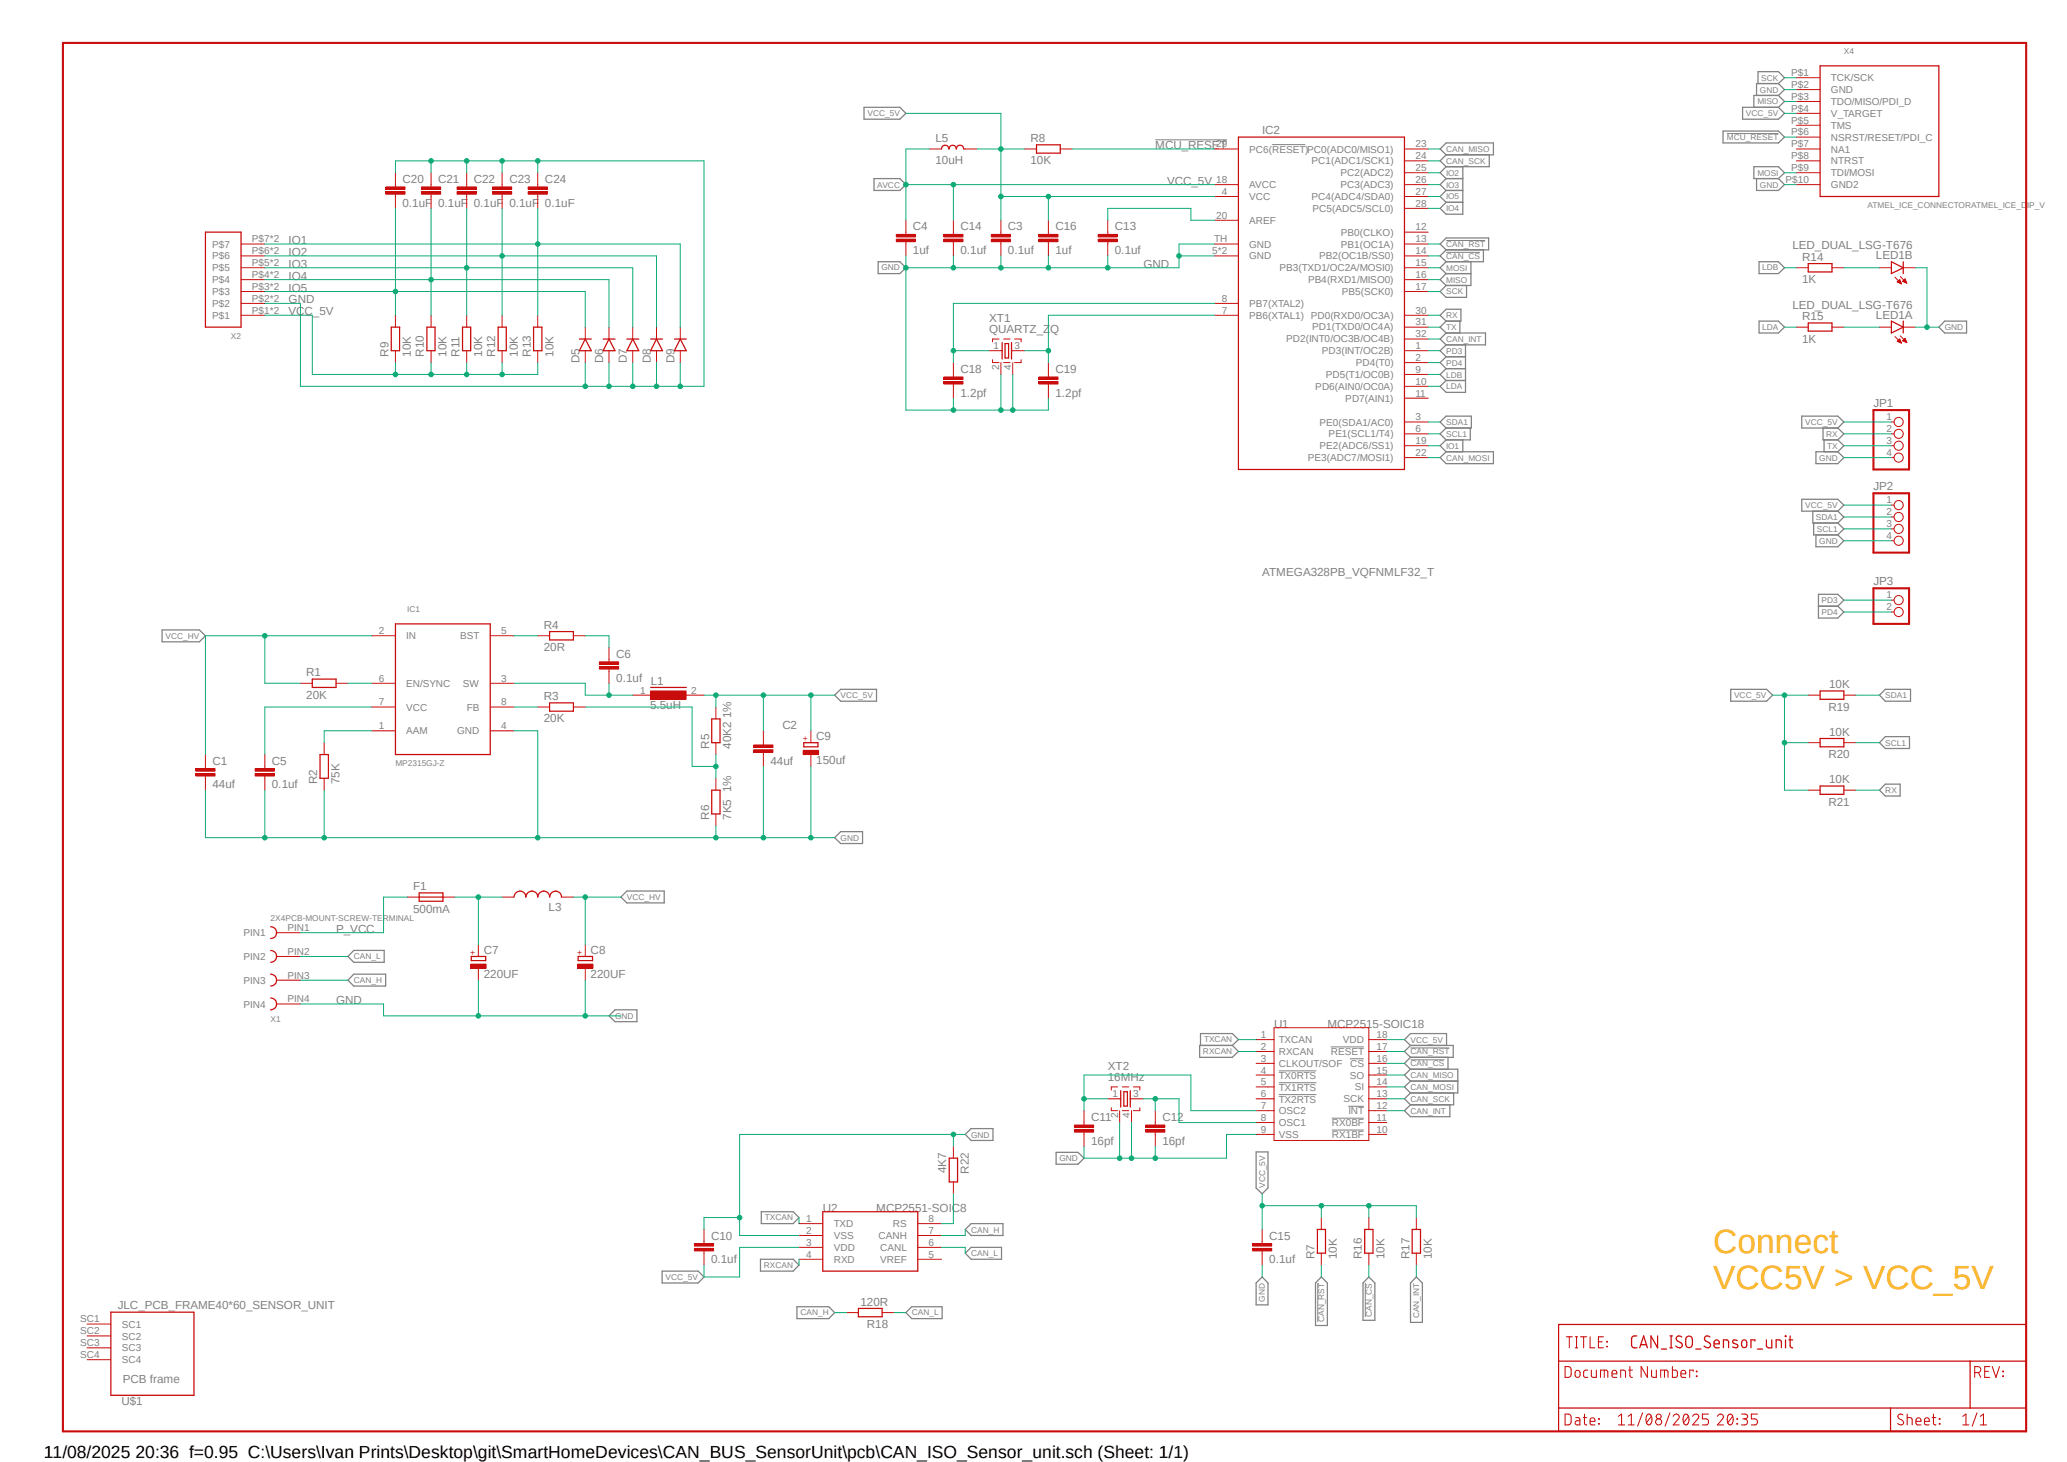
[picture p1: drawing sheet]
<svg xmlns="http://www.w3.org/2000/svg" width="420mm" height="297mm" viewBox="0 0 420 297" stroke-linecap="round" stroke-linejoin="round" font-family="sans-serif">
<defs><g id="words">
<g font-size="6.8" fill="#ffba08">
<text x="348.1" y="254.6">Connect</text>
<text x="348.1" y="261.8">VCC5V &gt; VCC_5V</text>
</g>
<text font-size="3.6" x="8.9" y="296.2">11/08/2025 20:36 f=0.95 C:\Users\Ivan Prints\Desktop\git\SmartHomeDevices\CAN_BUS_SensorUnit\pcb\CAN_ISO_Sensor_unit.sch (Sheet: 1/1)</text>
<g font-size="2.4" fill="#808080">
<text x="190.1" y="28.8">L5</text>
<text x="209.4" y="28.8">R8</text>
<text x="256.5" y="27.1">IC2</text>
<text x="190.1" y="33.4">10uH</text>
<text x="209.4" y="33.4">10K</text>
<text x="234.7" y="30.3">MCU_RESET</text>
<text x="81.8" y="42">0.1uF 0.1uF 0.1uF 0.1uF 0.1uF</text>
<text x="81.8" y="37.1">C20</text>
<text x="89" y="37.1">C21</text>
<text x="96.3" y="37.1">C22</text>
<text x="103.5" y="37.1">C23</text>
<text x="110.7" y="37.1">C24</text>
<text x="237.2" y="37.5">VCC_5V</text>
<text x="185.5" y="46.8">C4</text>
<text x="195.2" y="46.8">C14</text>
<text x="204.8" y="46.8">C3</text>
<text x="214.5" y="46.8">C16</text>
<text x="226.5" y="46.8">C13</text>
<text x="58.6" y="49.6">IO1</text>
<text x="58.6" y="52">IO2</text>
<text x="185.5" y="51.6">1uf</text>
<text x="195.2" y="51.6">0.1uf</text>
<text x="204.8" y="51.6">0.1uf</text>
<text x="214.5" y="51.6">1uf</text>
<text x="226.5" y="51.6">0.1uf</text>
<text x="364.2" y="50.6">LED_DUAL_LSG-T676</text>
<text x="366.2" y="53">R14</text>
<text x="381.2" y="52.7">LED1B</text>
<text x="58.6" y="54.4">IO3</text>
<text x="58.6" y="56.8">IO4</text>
<text x="58.6" y="59.2">IO5</text>
<text x="232.3" y="54.4">GND</text>
<text x="366.2" y="57.5">1K</text>
<text x="58.6" y="61.6">GND</text>
<text x="58.6" y="64.1">VCC_5V</text>
<text x="201" y="65.5">XT1</text>
<text x="364.2" y="62.7">LED_DUAL_LSG-T676</text>
<text x="366.2" y="65">R15</text>
<text x="381.2" y="64.8">LED1A</text>
<text x="201" y="67.6">QUARTZ_ZQ</text>
<text x="366.2" y="69.6">1K</text>
<text x="78.9" y="72.5" transform="rotate(-90 78.9 72.5)">R9</text>
<text x="83.5" y="72.5" transform="rotate(-90 83.5 72.5)">10K</text>
<text x="86.1" y="72.5" transform="rotate(-90 86.1 72.5)">R10</text>
<text x="90.7" y="72.5" transform="rotate(-90 90.7 72.5)">10K</text>
<text x="93.4" y="72.5" transform="rotate(-90 93.4 72.5)">R11</text>
<text x="98" y="72.5" transform="rotate(-90 98 72.5)">10K</text>
<text x="100.6" y="72.5" transform="rotate(-90 100.6 72.5)">R12</text>
<text x="105.2" y="72.5" transform="rotate(-90 105.2 72.5)">10K</text>
<text x="107.9" y="72.5" transform="rotate(-90 107.9 72.5)">R13</text>
<text x="112.4" y="72.5" transform="rotate(-90 112.4 72.5)">10K</text>
<text x="117.7" y="73.7" transform="rotate(-90 117.7 73.7)">D5</text>
<text x="122.6" y="73.7" transform="rotate(-90 122.6 73.7)">D6</text>
<text x="127.4" y="73.7" transform="rotate(-90 127.4 73.7)">D7</text>
<text x="132.2" y="73.7" transform="rotate(-90 132.2 73.7)">D8</text>
<text x="137" y="73.7" transform="rotate(-90 137 73.7)">D9</text>
<text x="195.2" y="75.7">C18</text>
<text x="214.5" y="75.7">C19</text>
<text x="195.2" y="80.6">1.2pf</text>
<text x="214.5" y="80.6">1.2pf</text>
<text x="380.7" y="82.7">JP1</text>
<text x="380.7" y="99.6">JP2</text>
<text x="256.5" y="117.1">ATMEGA328PB_VQFNMLF32_T</text>
<text x="380.7" y="118.9">JP3</text>
<text x="110.5" y="127.8">R4</text>
<text x="62.2" y="137.4">R1</text>
<text x="110.5" y="132.3">20R</text>
<text x="125.2" y="133.6">C6</text>
<text x="62.2" y="141.9">20K</text>
<text x="110.5" y="142.2">R3</text>
<text x="125.2" y="138.5">0.1uf</text>
<text x="132.2" y="139.1">L1</text>
<text x="371.6" y="139.8">10K</text>
<text x="110.5" y="146.8">20K</text>
<text x="132.1" y="144.1">5.5uH</text>
<text x="159" y="148.1">C2</text>
<text x="371.5" y="144.4">R19</text>
<text x="371.6" y="149.4">10K</text>
<text x="43.2" y="155.3">C1</text>
<text x="55.2" y="155.3">C5</text>
<text x="144.1" y="152.1" transform="rotate(-90 144.1 152.1)">R5</text>
<text x="148.6" y="152.1" transform="rotate(-90 148.6 152.1)">40K2 1%</text>
<text x="156.6" y="155.3">44uf</text>
<text x="165.9" y="155.2">150uf</text>
<text x="165.9" y="150.4">C9</text>
<text x="371.5" y="154">R20</text>
<text x="43.2" y="160.1">44uf</text>
<text x="55.2" y="160.1">0.1uf</text>
<text x="64.4" y="159.3" transform="rotate(-90 64.4 159.3)">R2</text>
<text x="69" y="159.3" transform="rotate(-90 69 159.3)">75K</text>
<text x="371.6" y="159.1">10K</text>
<text x="144.1" y="166.5" transform="rotate(-90 144.1 166.5)">R6</text>
<text x="148.6" y="166.5" transform="rotate(-90 148.6 166.5)">7K5 1%</text>
<text x="371.5" y="163.7">R21</text>
<text x="83.9" y="185.4">500mA</text>
<text x="83.9" y="180.8">F1</text>
<text x="111.5" y="185.1">L3</text>
<text x="68.3" y="189.5">P_VCC</text>
<text x="98.3" y="193.8">C7</text>
<text x="120" y="193.8">C8</text>
<text x="68.3" y="204">GND</text>
<text x="98.3" y="198.7">220UF</text>
<text x="120" y="198.7">220UF</text>
<text x="258.9" y="208.8">U1</text>
<text x="269.7" y="208.8">MCP2515-SOIC18</text>
<text x="225.1" y="219.6">16MHz</text>
<text x="225.1" y="217.5">XT2</text>
<text x="221.7" y="227.7">C11</text>
<text x="236.2" y="227.7">C12</text>
<text x="221.7" y="232.5">16pf</text>
<text x="236.2" y="232.5">16pf</text>
<text x="192.3" y="238.3" transform="rotate(-90 192.3 238.3)">4K7</text>
<text x="196.9" y="238.4" transform="rotate(-90 196.9 238.4)">R22</text>
<text x="144.5" y="251.8">C10</text>
<text x="167.2" y="246.2">U2</text>
<text x="178.1" y="246.2">MCP2551-SOIC8</text>
<text x="257.9" y="251.8">C15</text>
<text x="144.5" y="256.7">0.1uf</text>
<text x="257.9" y="256.7">0.1uf</text>
<text x="267.1" y="255.8" transform="rotate(-90 267.1 255.8)">R7</text>
<text x="271.7" y="255.8" transform="rotate(-90 271.7 255.8)">10K</text>
<text x="276.7" y="255.8" transform="rotate(-90 276.7 255.8)">R16</text>
<text x="281.3" y="255.8" transform="rotate(-90 281.3 255.8)">10K</text>
<text x="286.4" y="255.8" transform="rotate(-90 286.4 255.8)">R17</text>
<text x="290.9" y="255.8" transform="rotate(-90 290.9 255.8)">10K</text>
<text x="23.9" y="265.9">JLC_PCB_FRAME40*60_SENSOR_UNIT</text>
<text x="174.8" y="265.2">120R</text>
<text x="176.2" y="269.8">R18</text>
<text x="24.9" y="281.1">PCB frame</text>
<text x="24.7" y="285.5">U$1</text>
</g>
<g font-size="2" fill="#808080">
<text x="363.9" y="15.5">P$1</text>
<text x="363.9" y="17.9">P$2</text>
<text x="372" y="16.5">TCK/SCK</text>
<text x="363.9" y="20.3">P$3</text>
<text x="363.9" y="22.7">P$4</text>
<text x="372" y="18.9">GND</text>
<text x="372" y="21.3">TDO/MISO/PDI_D</text>
<text x="372" y="23.7">V_TARGET</text>
<text x="247.1" y="29.9">29</text>
<text x="287.6" y="29.9">23</text>
<text x="363.9" y="25.1">P$5</text>
<text x="363.9" y="27.5">P$6</text>
<text x="363.9" y="29.9">P$7</text>
<text x="372" y="26.2">TMS</text>
<text x="372" y="28.6">NSRST/RESET/PDI_C</text>
<text x="253.8" y="31">PC6(RESET)PC0(ADC0/MISO1)</text>
<text x="266.5" y="33.4">PC1(ADC1/SCK1)</text>
<text x="272.4" y="35.8">PC2(ADC2)</text>
<text x="287.6" y="34.8">25</text>
<text x="287.6" y="32.3">24</text>
<text x="363.9" y="32.3">P$8</text>
<text x="363.9" y="34.8">P$9</text>
<text x="372" y="31">NA1</text>
<text x="372" y="33.4">NTRST</text>
<text x="372" y="35.8">TDI/MOSI</text>
<text x="247.1" y="37.2">18</text>
<text x="248.2" y="39.6">4</text>
<text x="253.8" y="38.2">AVCC</text>
<text x="253.8" y="40.6">VCC</text>
<text x="266.5" y="40.6">PC4(ADC4/SDA0)</text>
<text x="272.4" y="38.2">PC3(ADC3)</text>
<text x="287.6" y="42">28</text>
<text x="287.6" y="39.6">27</text>
<text x="287.6" y="37.2">26</text>
<text x="362.8" y="37.2">P$10</text>
<text x="372" y="38.2">GND2</text>
<text x="247.1" y="44.4">20</text>
<text x="253.8" y="45.5">AREF</text>
<text x="266.7" y="43.1">PC5(ADC5/SCL0)</text>
<text x="272.4" y="47.9">PB0(CLKO)</text>
<text x="287.6" y="46.8">12</text>
<text x="43.1" y="52.7">P$6</text>
<text x="43.1" y="50.3">P$7</text>
<text x="51.2" y="51.6">P$6*2</text>
<text x="51.2" y="49.2">P$7*2</text>
<text x="246.3" y="51.6">5*2</text>
<text x="246.7" y="49.2">TH</text>
<text x="253.8" y="50.3">GND</text>
<text x="253.8" y="52.7">GND</text>
<text x="268" y="52.7">PB2(OC1B/SS0)</text>
<text x="272.4" y="50.3">PB1(OC1A)</text>
<text x="287.6" y="51.6">14</text>
<text x="287.6" y="49.2">13</text>
<text x="43.1" y="59.9">P$3</text>
<text x="43.1" y="57.5">P$4</text>
<text x="43.1" y="55.1">P$5</text>
<text x="51.2" y="58.9">P$3*2</text>
<text x="51.2" y="56.5">P$4*2</text>
<text x="51.2" y="54.1">P$5*2</text>
<text x="260" y="55.1">PB3(TXD1/OC2A/MOSI0)</text>
<text x="265.8" y="57.5">PB4(RXD1/MISO0)</text>
<text x="272.6" y="59.9">PB5(SCK0)</text>
<text x="287.6" y="58.9">17</text>
<text x="287.6" y="56.5">16</text>
<text x="287.6" y="54.1">15</text>
<text x="43.1" y="64.7">P$1</text>
<text x="43.1" y="62.3">P$2</text>
<text x="51.2" y="63.7">P$1*2</text>
<text x="51.2" y="61.3">P$2*2</text>
<text x="248.2" y="61.3">8</text>
<text x="248.2" y="63.7">7</text>
<text x="253.8" y="62.4">PB7(XTAL2)</text>
<text x="253.8" y="64.8">PB6(XTAL1) PD0(RXD0/OC3A)</text>
<text x="287.6" y="63.7">30</text>
<text x="201.9" y="71">1</text>
<text x="206.1" y="71">3</text>
<text x="261.3" y="69.6">PD2(INT0/OC3B/OC4B)</text>
<text x="266.6" y="67.1">PD1(TXD0/OC4A)</text>
<text x="268.6" y="72">PD3(INT/OC2B)</text>
<text x="287.6" y="71">1</text>
<text x="287.6" y="68.5">32</text>
<text x="287.6" y="66.1">31</text>
<text x="203" y="75.1" transform="rotate(-90 203 75.1)">2</text>
<text x="205.4" y="75.1" transform="rotate(-90 205.4 75.1)">4</text>
<text x="269.4" y="76.8">PD5(T1/OC0B)</text>
<text x="275.5" y="74.4">PD4(T0)</text>
<text x="287.6" y="75.8">9</text>
<text x="287.6" y="73.4">2</text>
<text x="267.3" y="79.2">PD6(AIN0/OC0A)</text>
<text x="273.4" y="81.6">PD7(AIN1)</text>
<text x="287.6" y="80.6">11</text>
<text x="287.6" y="78.1">10</text>
<text x="268.1" y="86.4">PE0(SDA1/AC0)</text>
<text x="270" y="88.9">PE1(SCL1/T4)</text>
<text x="287.6" y="87.8">6</text>
<text x="287.6" y="85.4">3</text>
<text x="383.3" y="85.4">1</text>
<text x="383.3" y="87.8">2</text>
<text x="265.7" y="93.7">PE3(ADC7/MOSI1)</text>
<text x="268.1" y="91.3">PE2(ADC6/SS1)</text>
<text x="287.6" y="92.6">22</text>
<text x="287.6" y="90.2">19</text>
<text x="383.3" y="90.2">3</text>
<text x="383.3" y="92.6">4</text>
<text x="383.3" y="102.3">1</text>
<text x="383.3" y="104.7">2</text>
<text x="383.3" y="107.1">3</text>
<text x="383.3" y="109.5">4</text>
<text x="383.3" y="121.6">1</text>
<text x="383.3" y="124">2</text>
<text x="77" y="128.8">2</text>
<text x="82.6" y="129.9">IN</text>
<text x="93.5" y="129.9">BST</text>
<text x="101.9" y="128.8">5</text>
<text x="77" y="138.5">6</text>
<text x="77" y="143.3">7</text>
<text x="82.6" y="139.5">EN/SYNC</text>
<text x="94" y="139.5">SW</text>
<text x="101.9" y="143.3">8</text>
<text x="101.9" y="138.5">3</text>
<text x="130.1" y="140.9">1</text>
<text x="140.5" y="140.9">2</text>
<text x="77" y="148.1">1</text>
<text x="82.6" y="144.4">VCC</text>
<text x="82.6" y="149.2">AAM</text>
<text x="92.9" y="149.2">GND</text>
<text x="94.8" y="144.4">FB</text>
<text x="101.9" y="148.1">4</text>
<text x="49.5" y="190.2">PIN1</text>
<text x="58.4" y="189.1">PIN1</text>
<text x="49.5" y="195">PIN2</text>
<text x="58.4" y="194">PIN2</text>
<text x="49.5" y="199.9">PIN3</text>
<text x="58.4" y="198.8">PIN3</text>
<text x="58.4" y="203.6">PIN4</text>
<text x="49.5" y="204.7">PIN4</text>
<text x="256.2" y="215.7">3</text>
<text x="256.2" y="213.3">2</text>
<text x="256.2" y="210.9">1</text>
<text x="259.8" y="214.3">RXCAN</text>
<text x="259.8" y="211.9">TXCAN</text>
<text x="270.4" y="214.3">RESET</text>
<text x="272.8" y="211.9">VDD</text>
<text x="279.7" y="215.7">16</text>
<text x="279.7" y="213.3">17</text>
<text x="279.7" y="210.9">18</text>
<text x="256.2" y="218.1">4</text>
<text x="256.2" y="220.5">5</text>
<text x="259.8" y="219.2">TX0RTS</text>
<text x="259.8" y="221.6">TX1RTS</text>
<text x="259.8" y="216.8">CLKOUT/SOF</text>
<text x="274.2" y="219.1">SO</text>
<text x="274.3" y="216.7">CS</text>
<text x="275.3" y="221.5">SI</text>
<text x="279.7" y="220.5">14</text>
<text x="279.7" y="218.1">15</text>
<text x="226" y="222.9">1</text>
<text x="227.2" y="227.1" transform="rotate(-90 227.2 227.1)">2</text>
<text x="229.6" y="227.1" transform="rotate(-90 229.6 227.1)">4</text>
<text x="230.3" y="222.9">3</text>
<text x="256.2" y="222.9">6</text>
<text x="256.2" y="227.7">8</text>
<text x="256.2" y="225.3">7</text>
<text x="259.8" y="224">TX2RTS</text>
<text x="259.8" y="226.4">OSC2</text>
<text x="273" y="223.9">SCK</text>
<text x="274" y="226.4">INT</text>
<text x="279.7" y="225.3">12</text>
<text x="279.7" y="227.7">11</text>
<text x="279.7" y="222.9">13</text>
<text x="256.2" y="230.1">9</text>
<text x="259.8" y="228.8">OSC1</text>
<text x="259.8" y="231.2">VSS</text>
<text x="270.6" y="228.8">RX0BF</text>
<text x="270.6" y="231.2">RX1BF</text>
<text x="279.7" y="230.1">10</text>
<text x="163.8" y="248.2">1</text>
<text x="163.8" y="250.7">2</text>
<text x="169.4" y="249.3">TXD</text>
<text x="169.4" y="251.7">VSS</text>
<text x="178.5" y="251.7">CANH</text>
<text x="181.4" y="249.3">RS</text>
<text x="188.7" y="250.7">7</text>
<text x="188.7" y="248.2">8</text>
<text x="163.8" y="255.5">4</text>
<text x="163.8" y="253.1">3</text>
<text x="169.4" y="256.5">RXD</text>
<text x="169.4" y="254.1">VDD</text>
<text x="178.8" y="254.1">CANL</text>
<text x="178.9" y="256.5">VREF</text>
<text x="188.7" y="253.1">6</text>
<text x="188.7" y="255.5">5</text>
<text x="16.3" y="268.7">SC1</text>
<text x="24.7" y="269.7">SC1</text>
<text x="16.3" y="271.1">SC2</text>
<text x="16.3" y="273.5">SC3</text>
<text x="16.3" y="275.9">SC4</text>
<text x="24.7" y="272.1">SC2</text>
<text x="24.7" y="274.5">SC3</text>
<text x="24.7" y="277">SC4</text>
</g>
<g font-size="1.7" fill="#808080">
<text x="374.6" y="11">X4</text>
<text x="357.8" y="16.4">SCK</text>
<text x="176.3" y="23.6">VCC_5V</text>
<text x="354.7" y="23.6">VCC_5V</text>
<text x="357.1" y="21.2">MISO</text>
<text x="357.6" y="18.8">GND</text>
<text x="350.9" y="28.4">MCU_RESET</text>
<text x="293.8" y="35.7">IO2</text>
<text x="293.8" y="30.9">CAN_MISO</text>
<text x="293.8" y="33.3">CAN_SCK</text>
<text x="357.1" y="35.7">MOSI</text>
<text x="178.3" y="38.1">AVCC</text>
<text x="293.8" y="38.1">IO3</text>
<text x="293.8" y="40.5">IO5</text>
<text x="357.6" y="38.1">GND</text>
<text x="293.8" y="42.9">IO4</text>
<text x="379.5" y="42.3">ATMEL_ICE_CONNECTORATMEL_ICE_DIP_V</text>
<text x="293.8" y="50.2">CAN_RST</text>
<text x="293.8" y="52.6">CAN_CS</text>
<text x="179.1" y="54.9">GND</text>
<text x="293.8" y="59.8">SCK</text>
<text x="293.8" y="55">MOSI</text>
<text x="293.8" y="57.4">MISO</text>
<text x="358.1" y="54.9">LDB</text>
<text x="293.8" y="64.6">RX</text>
<text x="46.9" y="68.8">X2</text>
<text x="293.8" y="69.5">CAN_INT</text>
<text x="293.8" y="67.1">TX</text>
<text x="293.8" y="71.9">PD3</text>
<text x="358.1" y="67">LDA</text>
<text x="395.1" y="67.1">GND</text>
<text x="293.8" y="76.7">LDB</text>
<text x="293.8" y="74.3">PD4</text>
<text x="293.8" y="79.1">LDA</text>
<text x="293.8" y="86.4">SDA1</text>
<text x="293.8" y="88.8">SCL1</text>
<text x="366.8" y="86.3">VCC_5V</text>
<text x="371" y="88.7">RX</text>
<text x="293.8" y="91.2">IO1</text>
<text x="293.8" y="93.6">CAN_MOSI</text>
<text x="369.6" y="93.6">GND</text>
<text x="371.3" y="91.1">TX</text>
<text x="366.8" y="103.2">VCC_5V</text>
<text x="369" y="105.6">SDA1</text>
<text x="369.2" y="108">SCL1</text>
<text x="369.6" y="110.4">GND</text>
<text x="82.8" y="124.3">IC1</text>
<text x="370.1" y="122.5">PD3</text>
<text x="370.1" y="124.9">PD4</text>
<text x="33.6" y="129.8">VCC_HV</text>
<text x="170.8" y="141.8">VCC_5V</text>
<text x="352.3" y="141.8">VCC_5V</text>
<text x="383.1" y="141.8">SDA1</text>
<text x="80.3" y="155.7">MP2315GJ-Z</text>
<text x="383.1" y="151.5">SCL1</text>
<text x="383.1" y="161.1">RX</text>
<text x="170.8" y="170.8">GND</text>
<text x="127.4" y="182.8">VCC_HV</text>
<text x="55" y="187.1">2X4PCB-MOUNT-SCREW-TERMINAL</text>
<text x="71.9" y="194.9">CAN_L</text>
<text x="71.9" y="199.7">CAN_H</text>
<text x="55" y="207.6">X1</text>
<text x="125" y="207">GND</text>
<text x="244.4" y="214.2">RXCAN</text>
<text x="244.6" y="211.7">TXCAN</text>
<text x="286.6" y="211.8">VCC_5V</text>
<text x="286.6" y="214.2">CAN_RST</text>
<text x="286.6" y="216.6">CAN_CS</text>
<text x="286.6" y="219">CAN_MISO</text>
<text x="286.6" y="221.4">CAN_MOSI</text>
<text x="286.6" y="223.9">CAN_SCK</text>
<text x="286.6" y="226.3">CAN_INT</text>
<text x="197.3" y="231.1">GND</text>
<text x="215.3" y="235.9">GND</text>
<text x="257" y="241.3" transform="rotate(-90 257 241.3)">VCC_5V</text>
<text x="155.4" y="247.9">TXCAN</text>
<text x="197.3" y="250.4">CAN_H</text>
<text x="155.2" y="257.6">RXCAN</text>
<text x="197.3" y="255.2">CAN_L</text>
<text x="135.3" y="260">VCC_5V</text>
<text x="162.6" y="267.2">CAN_H</text>
<text x="185.2" y="267.2">CAN_L</text>
<text x="257" y="264.4" transform="rotate(-90 257 264.4)">GND</text>
<text x="269.1" y="268.6" transform="rotate(-90 269.1 268.6)">CAN_RST</text>
<text x="278.7" y="267.5" transform="rotate(-90 278.7 267.5)">CAN_CS</text>
<text x="288.4" y="267.8" transform="rotate(-90 288.4 267.8)">CAN_INT</text>
</g>
<g font-size="1.7" fill="#c90d0c">
<text x="164.2" y="150.5" transform="rotate(-90 164.2 150.5)">+</text>
<text x="96.6" y="193.9" transform="rotate(-90 96.6 193.9)">+</text>
<text x="118.4" y="193.9" transform="rotate(-90 118.4 193.9)">+</text>
</g>
</g></defs>
<path d="M12.3 8.5l404.6 282.8M416.9 8.5l-404.6 282.8" fill="none" stroke="#fff" stroke-width=".2"/>
<g fill="none" stroke="#808080" stroke-width=".2">
<path d="M234.7 28.4h14.6M258.5 29.4h6.7M350.9 27.1h10.5M293.8 48.9h8M293.8 51.3h6.9M259.8 217.6h7.7M259.8 220h7.7M270.4 212.7h6.7M274.3 215.1h2.8M286.6 212.9h7.9M286.6 215.3h6.9M259.8 222.4h7.7"/>
<path d="M270.6 227.2h6.5M270.6 229.6h6.5M273.9 224.7h3.2M267.8 260.6v8M277.4 260.6v6.9"/>
</g>
<g fill="none" stroke="#808080" stroke-width=".25">
<path d="M357.2 17v-2.4h4.2l1.2 1.2-1.2 1.2M361.4 17l1.2 1.2-1.2 1.2M361.4 19.4h-5v2.4M361.4 17h-4.5v2.4M361.4 19.4l1.2 1.2-1.2 1.2M175.6 21.8h7.2l1.3 1.2-1.3 1.2h-7.2zM177.6 36.3h5.2l1.3 1.2-1.3 1.2h-5.2zM292.6 30.3l1.2-1.3h9.6v2.5h-9.6zM293.8 38.7h3.4M293.8 36.3h3.4M293.8 33.9l-1.2 1.2 1.2 1.2M293.8 36.3l-1.2 1.2 1.2 1.2"/>
<path d="M293.8 38.7l-1.2 1.2 1.2 1.2M293.8 31.5l-1.2 1.2 1.2 1.2M297.2 33.9v9.6h-3.4l-1.2-1.2 1.2-1.2M302.6 31.5v2.4h-8.8M350.1 26.6h11.3l1.2 1.3-1.2 1.1h-11.3zM354.1 21.8h7.3l1.2 1.2-1.2 1.2h-7.3zM356.4 33.9h5l1.2 1.2-1.2 1.2h-5zM356.9 36.3v2.4h4.5l1.2-1.2-1.2-1.2M178.4 53.2h4.4l1.3 1.2-1.3 1.2h-4.4zM292.6 49.6l1.2-1.3h8.7v2.5h-8.7zM293.8 55.6h5.1M293.8 41.1h3.4"/>
<path d="M293.8 58l-1.2 1.2 1.2 1.2h4.2v-2.4M293.8 53.2l-1.2 1.2 1.2 1.2M293.8 55.6l-1.2 1.2 1.2 1.2M293.8 50.8l-1.2 1.2 1.2 1.2M298.9 53.2v4.8h-5.1M301.4 50.8v2.4h-7.6M357.4 53.2h4l1.2 1.2-1.2 1.2h-4zM292.6 64.1l1.2-1.3h3v2.4h-3zM293.8 67.6h8v2.5h-8M293.8 74.9l-1.2 1.2 1.2 1.2M293.8 74.9h4M293.8 77.3h4"/>
<path d="M293.8 67.6l-1.2 1.3 1.2 1.2M293.8 65.2l-1.2 1.3 1.2 1.1M293.8 70.1l-1.2 1.1 1.2 1.3M293.8 72.5h4M293.8 72.5l-1.2 1.2 1.2 1.2M296.6 65.2v2.4M297.8 70.1v9.6h-4l-1.2-1.2 1.2-1.2M357.4 65.2h4l1.2 1.3-1.2 1.1h-4zM395.1 65.2h4.5v2.4h-4.5l-1.1-1.1zM292.6 93l1.2-1.2h9.6v2.4h-9.6zM292.6 85.7l1.2-1.2h5.2v2.5h-5.2zM293.8 89.4l-1.2 1.2 1.2 1.2"/>
<path d="M293.8 87l-1.2 1.1 1.2 1.3M297.2 89.4v2.4M298.7 87v2.4h-4.9M366.1 84.5h7.3l1.2 1.2-1.2 1.3h-7.3zM369 91.8h4.4l1.2 1.2-1.2 1.2h-4.4zM370.4 87v2.4h3M370.6 89.4v2.4M373.4 87l1.2 1.1-1.2 1.3M373.4 89.4l1.2 1.2-1.2 1.2M366.1 101.4h7.3l1.2 1.2-1.2 1.2h-7.3zM368.3 103.8v2.5h5.1M368.5 106.3v2.4h4.9"/>
<path d="M369 108.7v2.4h4.4l1.2-1.2-1.2-1.2M373.4 103.8l1.2 1.2-1.2 1.3M373.4 106.3l1.2 1.1-1.2 1.3M32.9 128h7.6l1.2 1.2-1.2 1.2h-7.6zM369.5 120.7h3.9l1.2 1.2-1.2 1.2 1.2 1.2-1.2 1.3h-3.9zM369.5 123.1h3.9M169.6 141.2l1.2-1.2h7.3v2.5h-7.3zM351.7 140h7.2l1.3 1.2-1.3 1.3h-7.2zM383.1 140h5.1v2.5h-5.1l-1.2-1.3zM383.1 159.3h3v2.4h-3l-1.2-1.2zM383.1 149.6h4.9v2.5h-4.9l-1.2-1.2zM170.8 169h4.5v2.4h-4.5l-1.2-1.2z"/>
<path d="M71.9 193.1h6.2v2.4h-6.2l-1.2-1.2zM71.9 197.9h6.5v2.4h-6.5l-1.2-1.2zM126.2 182.2l1.2-1.2h7.6v2.4h-7.6zM123.7 206.4l1.3-1.3h4.4v2.5h-4.4zM243.8 212.4h6.6l1.2 1.2-1.2 1.2h-6.6zM243.9 212.4v-2.4h6.5l1.2 1.2-1.2 1.2M286.6 212.4l-1.2-1.2 1.2-1.2h7.3v2.4M286.6 212.4h8.7v2.4h-8.7M286.6 212.4l-1.2 1.2 1.2 1.2M286.6 214.8l-1.2 1.2 1.2 1.2M286.6 217.2h9.6v4.8h-9.6M286.6 217.2l-1.2 1.2 1.2 1.2"/>
<path d="M286.6 219.6h9.6M286.6 219.6l-1.2 1.2 1.2 1.2M294.2 214.8v2.4M196.1 230.5l1.2-1.2h4.5v2.4h-4.5zM214.6 234.1h4.4l1.3 1.2-1.3 1.2h-4.4zM255.2 234h2.4v7.3l-1.1 1.2-1.3-1.2zM286.6 222l-1.2 1.2 1.2 1.3M286.6 224.5l-1.2 1.1 1.2 1.3h8v-2.4M295.4 222v2.5h-8.8M134.5 258.2h7.4l1.1 1.2-1.1 1.2h-7.4zM154.5 255.8h6.7l1.1 1.2-1.1 1.2h-6.7zM154.7 246.2h6.5l1.1 1.2-1.1 1.2h-6.5z"/>
<path d="M196.1 254.6l1.2-1.2h6.2v2.4h-6.2zM197.3 248.6h6.5v2.4h-6.5l-1.2-1.2zM256.5 259.4l1.1 1.2v4.5h-2.4v-4.5zM268.5 259.4l1.2 1.2v8.7h-2.4v-8.7zM278.1 259.4l1.3 1.2v7.6h-2.5v-7.6zM287.8 259.4l1.2 1.2v8h-2.4v-8zM161.9 265.5h6.5l1.2 1.2-1.2 1.2h-6.5zM185.3 265.5h6.1v2.4h-6.1l-1.2-1.2z"/>
</g>
<g fill="none" stroke="#c90d0c" stroke-width=".25">
<path d="M41.7 47.2h7.3v19.3h-7.3zM55 188.3a1.21 1.21 0 0 1 1.2 1.2 1.21 1.21 0 0 1-1.2 1.2M55 193.1a1.21 1.21 0 0 1 1.2 1.2 1.21 1.21 0 0 1-1.2 1.2M55 197.9a1.21 1.21 0 0 1 1.2 1.2 1.21 1.21 0 0 1-1.2 1.2M95.8 194.3h2.9v.9h-2.9zM55 202.7a1.21 1.21 0 0 1 1.2 1.2 1.21 1.21 0 0 1-1.2 1.2M22.5 266.6h16.9v16.9h-16.9zM316.7 276.5h95M332.6 271.4h-.7l-.4 .5 .1 1.6 .3 .3h.7M333.2 273.8l.8-2.4 .7 2.4M333.3 273.2h1.3M336.8 271.4v2.4l-1.4-2.4v2.4"/>
<path d="M337.6 274.1h1M339.3 273.8h.5M339.3 271.4h.5M339.6 271.4v2.4M341.7 271.6a.64 .64 0 0 0-.7-.2 .64 .64 0 0 0-.4 .5l.2 .5 .7 .4a.59 .59 0 0 1 .1 .9 .59 .59 0 0 1-.9-.1l-.2-.1M342.8 271.6a.69 .69 0 0 1 1.1 .5v1a.68 .68 0 0 1-.7 .7 .68 .68 0 0 1-.7-.7v-1zM344.6 274.1h1M347.4 271.6a.65 .65 0 0 0-1 .1v.5l.9 .6a.59 .59 0 0 1 .1 .9 .59 .59 0 0 1-.9-.1l-.3-.1M348.3 273h1a.56 .56 0 0 0-.3-.8 .56 .56 0 0 0-.7 .5v.9l.4 .2h.6M350.2 273.8v-1.6h.8l.2 .2v1.4M353 272.3a.55 .55 0 0 0-1 .3l.3 .3 .6 .2 .2 .5a.75 .75 0 0 1-1.1 0M354.1 272.3a.5 .5 0 0 1 .5-.1 .5 .5 0 0 1 .3 .5v.6a.53 .53 0 0 1-.5 .5 .53 .53 0 0 1-.5-.5v-.6z"/>
<path d="M356.6 272.5v-.3h-.8v1.6M357.1 274.1h1M358.9 272.2v1.2l.4 .4h.7v-1.6M360.9 273.8v-1.6h.8l.2 .2v1.4M362.8 271.4l.1 .1zM362.8 272.2v1.6M363.5 272.2h.7M363.7 271.4l.1 2.2 .4 .2M400.3 276.5v9.5M411.7 268.9v21.9h-95v-21.7h95M316.7 286h95M384.1 286v4.8"/>
</g>
<g fill="none" stroke="#c90d0c" stroke-width=".2">
<path d="M49 59.2h4.8M49 56.8h4.8M49 54.4h4.8M49 52h4.8M49 49.6h4.8M49 64.1h4.8M49 61.6h4.8M56.2 189.5h4.8M56.2 194.3h4.8M56.2 199.1h4.8M56.2 204h4.8M17.7 269h4.8"/>
<path d="M17.7 271.4h4.8M17.7 273.8h4.8M17.7 276.2h4.8"/>
</g>
<path d="M12.8 8.7h398.9v282.1h-398.9z" fill="none" stroke="#c90d0c" stroke-width=".42"/>
<g fill="none" stroke="#c90d0c" stroke-width=".21">
<path d="M318 277.6h.6a.58 .58 0 0 1 .6 .6v1a.58 .58 0 0 1-.6 .6h-.6zM318.3 271.6h1.2M318.9 271.6v2.2M320.1 278.6a.52 .52 0 0 1 .5-.2 .52 .52 0 0 1 .5 .4v.6a.51 .51 0 0 1-.6 .4 .51 .51 0 0 1-.5-.4zM320.1 271.6h.4M320.1 273.8h.4M320.3 271.6v2.2M321.1 271.6h1.3M321.8 271.6v2.2M322.6 278.3l-.7 .1-.1 .3v1l.8 .1M323.1 271.6v2.2h1M323.3 278.3l.1 1.4 .3 .1h.7v-1.5"/>
<path d="M324.8 272.6h.7M325.2 279.8v-1.5l1.3 .1 .2 .3v1.1M325.8 271.6h-1v2.2h1M326 278.3v1.5M326.5 272.5l.1 .1zM326.5 273.5l.1 .1zM327.5 279.1h1a.51 .51 0 0 0-.3-.7 .51 .51 0 0 0-.7 .4l.1 .9 .3 .1h.6M329.3 279.8v-1.5h.6l.3 .3 .1 1.2M330.9 278.3h.8M331.2 277.6v1.9l.2 .3h.3M334.7 277.6v2.2l-1.2-2.2v2.2M335.6 278.3v1.4l.4 .1h.5v-1.5"/>
<path d="M337.4 279.8v-1.5l1.4 .1 .1 .3v1.1M338.2 278.3v1.5M339.8 277.6v2.2h.8l.2-.3-.1-.9-.3-.3h-.6M341.5 279.1h1a.51 .51 0 0 0-.3-.7 .51 .51 0 0 0-.7 .4v.7l.2 .3h.8M344 278.6v-.3h-.7v1.5M344.7 278.6l.1 .1zM344.7 279.5l.1 .2zM401.2 278.8h.7a.61 .61 0 0 0 .6-.6 .61 .61 0 0 0-.6-.6h-.7v2.2M402 278.8l.5 1M403.3 278.6h.7M404.3 277.6h-1v2.2h1M404.8 277.6l.8 2.2 .7-2.2"/>
<path d="M407 278.6l.1 .1zM407 279.5l.1 .2zM318 287.3h.6a.58 .58 0 0 1 .6 .6v1a.58 .58 0 0 1-.6 .6h-.6zM320.2 288h.6l.2 .4v1.1h-.5a.42 .42 0 0 1-.5-.4 .42 .42 0 0 1 .5-.5h.5M321.7 288h.7M321.9 287.3v1.8a.37 .37 0 0 0 .5 .4M323.1 288.8h1a.51 .51 0 0 0-.4-.8 .51 .51 0 0 0-.6 .5v.6l.2 .3 .8 .1M324.8 288.2l.2 .1zM324.8 289.2l.2 .1zM328.8 289.5h1.3M328.8 287.7l.7-.4v2.2M330.8 289.5h1.3"/>
<path d="M330.8 287.7l.7-.4v2.2M333.8 287l-1.1 2.7M334.7 287.4l.3-.1a1.31 1.31 0 0 1 .2 2.1h-.3a1.6 1.6 0 0 1-.2-2zM335.5 287.7l-.9 1.3M339.3 287l-1 2.7M340 287.7a.61 .61 0 0 1 .8-.4 .61 .61 0 0 1 .2 .9l-1 1.3h1.2M342.2 287.4l.4-.1a1.31 1.31 0 0 1 .2 2.1h-.4a1.6 1.6 0 0 1-.2-2zM343.1 287.7l-1 1.3M343.9 287.7a.61 .61 0 0 1 .9-.4 .61 .61 0 0 1 .2 .9l-1.1 1.3h1.3M347.1 287.3h-1.2v.9h.8a.63 .63 0 0 1 .4 .7 .63 .63 0 0 1-.4 .6h-.8M349 287.7a.61 .61 0 0 1 .8-.4 .61 .61 0 0 1 .2 .9l-1 1.3h1.2M351.2 287.4l.4-.1a1.32 1.32 0 0 1 0 2.2 1.34 1.34 0 0 1-.4-2.1z"/>
<path d="M352 287.7l-.9 1.3M352.9 289.2l.2 .1zM352.9 288.2l.2 .1zM353.9 287.3h.7a.49 .49 0 0 1 .5 .5 .49 .49 0 0 1-.5 .4h-.5M354.5 288.2a.61 .61 0 0 1 .6 .7 .61 .61 0 0 1-.6 .6h-.6M357.1 287.3h-1.2v.9h.7a.62 .62 0 0 1 .5 .7 .62 .62 0 0 1-.5 .6h-.7M386.7 287.4l-.3-.1a.55 .55 0 0 0-.8 .4l.3 .5 .6 .3a.56 .56 0 0 1 .1 .9 .56 .56 0 0 1-.8-.1l-.2-.1M387.5 288h.7l.3 .2v1.3M387.5 287.3v2.2M389.3 288.8h1a.53 .53 0 0 0-.3-.8 .53 .53 0 0 0-.7 .5v.6l.2 .3 .8 .1M391 288.8h1a.51 .51 0 0 0-.3-.8 .51 .51 0 0 0-.7 .5l.1 .8 .3 .2h.6M392.6 288h.8"/>
<path d="M392.9 287.3v1.8a.38 .38 0 0 0 .5 .4M394 289.2l.2 .1zM394 288.2l.2 .1zM398.8 289.5h1.2M398.8 287.7l.7-.4v2.2M401.7 287l-1 2.7M402.4 289.5h1.2M402.4 287.7l.6-.4v2.2"/>
<circle cx="337" cy="287.8" r=".5"/>
<circle cx="337" cy="288.9" r=".63"/>
</g>
<path d="M95.6 195.9h3.2v.8h-3.2z" fill-rule="evenodd" fill="#c90d0c"/>
<path d="M95.6 195.9h3.2v.8h-3.2zM97.2 191.9v2.4M97.2 196.7v2.4" fill="none" stroke="#c90d0c" stroke-width=".2"/>
<path d="M117.5 194.3h2.9v.9h-2.9z" fill="none" stroke="#c90d0c" stroke-width=".25"/>
<path d="M117.3 195.9h3.2v.8h-3.2z" fill-rule="evenodd" fill="#c90d0c"/>
<g fill="none" stroke="#c90d0c" stroke-width=".2">
<path d="M246.8 39.9h4.8M246.8 37.5h4.8M246.8 30.3h4.8M285.4 39.9h4.8M285.4 37.5h4.8M285.4 35.1h4.8M285.4 32.7h4.8M285.4 30.3h4.8M225.1 47.2v.4M225.1 49.1v.5M246.8 52h4.8M246.8 49.6h4.8"/>
<path d="M246.8 44.7h4.8M285.4 42.3h4.8M285.4 59.2h4.8M285.4 56.8h4.8M285.4 54.4h4.8M285.4 52h4.8M285.4 49.6h4.8M285.4 47.2h4.8M246.8 61.6h4.8M246.8 64.1h4.8M285.4 78.5h4.8M285.4 76.1h4.8"/>
<path d="M285.4 64.1h4.8M285.4 73.7h4.8M285.4 71.2h4.8M285.4 68.9h4.8M285.4 66.5h4.8M285.4 93h4.8M285.4 90.6h4.8M285.4 80.9h4.8M285.4 88.1h4.8M285.4 85.7h4.8M82.8 182.2h2.4M90 182.2h2.4"/>
<path d="M102 182.2h2.4M114.1 182.2h2.4M117.3 195.9h3.2v.8h-3.2zM118.9 191.9v2.4M118.9 196.7v2.4"/>
</g>
<path d="M251.6 27.9h33.8v67.5h-33.8zM85.2 181.4h4.8v1.7h-4.8zM85.2 182.2h4.8M104.4 182.2a1.21 1.21 0 0 1 1.2-1.2 1.21 1.21 0 0 1 1.2 1.2 1.21 1.21 0 0 1 1.3-1.2 1.21 1.21 0 0 1 1.2 1.2 1.21 1.21 0 0 1 1.2-1.2 1.21 1.21 0 0 1 1.2 1.2 1.21 1.21 0 0 1 1.2-1.2 1.21 1.21 0 0 1 1.2 1.2" fill="none" stroke="#c90d0c" stroke-width=".25"/>
<path d="M223.1 48.6h3.9v.5h-3.9z" fill-rule="evenodd" fill="#c90d0c"/>
<path d="M223.1 48.6h3.9v.5h-3.9z" fill="none" stroke="#c90d0c" stroke-width=".2"/>
<path d="M223.1 47.6h3.9v.5h-3.9z" fill-rule="evenodd" fill="#c90d0c"/>
<path d="M213 47.2v.4M213 49.1v.5M223.1 47.6h3.9v.5h-3.9zM225.1 44.7v2.5M225.1 49.6v2.4" fill="none" stroke="#c90d0c" stroke-width=".2"/>
<path d="M211.1 48.6h3.9v.5h-3.9z" fill-rule="evenodd" fill="#c90d0c"/>
<path d="M211.1 48.6h3.9v.5h-3.9z" fill="none" stroke="#c90d0c" stroke-width=".2"/>
<path d="M211.1 47.6h3.9v.5h-3.9z" fill-rule="evenodd" fill="#c90d0c"/>
<path d="M193.7 47.2v.4M193.7 49.1v.5M211.1 47.6h3.9v.5h-3.9zM213 44.7v2.5M213 49.6v2.4" fill="none" stroke="#c90d0c" stroke-width=".2"/>
<path d="M191.8 48.6h3.9v.5h-3.9z" fill-rule="evenodd" fill="#c90d0c"/>
<path d="M191.8 48.6h3.9v.5h-3.9z" fill="none" stroke="#c90d0c" stroke-width=".2"/>
<path d="M191.8 47.6h3.9v.5h-3.9z" fill-rule="evenodd" fill="#c90d0c"/>
<g fill="none" stroke="#c90d0c" stroke-width=".2">
<path d="M188.9 30.3h2.4M195.8 30.3h2.7M208.2 30.3h2.4M215.4 30.3h2.4M191.8 47.6h3.9v.5h-3.9zM193.7 44.7v2.5M193.7 49.6v2.4M193.7 76.1v.5M193.7 78v.5M201 71.2h2.6M201.7 73.1v.6h1.3M203 68.9h-1.3v.6"/>
<path d="M203.4 73.7v2.4M203.9 68.9h1.3M203.9 73.7h1.3M205.5 71.2h2.7M205.8 73.7v2.4M206.2 68.9h1.3v.6M207.5 73.1v.6h-1.3"/>
</g>
<path d="M191.3 30.3a.76 .76 0 0 1 .8-.8 .76 .76 0 0 1 .7 .8 .74 .74 0 0 1 .8-.8 .74 .74 0 0 1 .7 .8 .76 .76 0 0 1 .8-.8 .76 .76 0 0 1 .7 .8M210.6 29.4h4.8v1.7h-4.8zM203.6 69.6v3.3M204.2 69.8h.7v2.9h-.7zM205.5 69.6v3.3" fill="none" stroke="#c90d0c" stroke-width=".25"/>
<path d="M191.8 77.5h3.9v.5h-3.9z" fill-rule="evenodd" fill="#c90d0c"/>
<path d="M191.8 77.5h3.9v.5h-3.9z" fill="none" stroke="#c90d0c" stroke-width=".2"/>
<path d="M191.8 76.6h3.9v.5h-3.9z" fill-rule="evenodd" fill="#c90d0c"/>
<path d="M191.8 76.6h3.9v.5h-3.9zM193.7 73.7v2.4M193.7 78.5v2.4M213 76.1v.5M213 78v.5" fill="none" stroke="#c90d0c" stroke-width=".2"/>
<path d="M211.1 77.5h3.9v.5h-3.9z" fill-rule="evenodd" fill="#c90d0c"/>
<path d="M211.1 77.5h3.9v.5h-3.9z" fill="none" stroke="#c90d0c" stroke-width=".2"/>
<path d="M211.1 76.6h3.9v.5h-3.9z" fill-rule="evenodd" fill="#c90d0c"/>
<g fill="none" stroke="#c90d0c" stroke-width=".2">
<path d="M80.3 37.5v.5M80.3 39.4v.5M80.3 64.1v2.4M80.3 71.2v2.5M87.6 64.1v2.4M87.6 71.2v2.5M94.8 64.1v2.4M94.8 71.2v2.5M102 64.1v2.4M102 71.2v2.5M109.3 64.1v2.4M109.3 71.2v2.5"/>
<path d="M118.9 66.5v2.4M118.9 71.2v2.5M123.7 66.5v2.4M123.7 71.2v2.5M128.6 66.5v2.4M128.6 71.2v2.5M133.4 66.5v2.4M133.4 71.2v2.5M138.2 66.5v2.4M138.2 71.2v2.5M211.1 76.6h3.9v.5h-3.9zM213 73.7v2.4"/>
<path d="M213 78.5v2.4"/>
</g>
<g fill="none" stroke="#c90d0c" stroke-width=".25">
<path d="M79.5 66.5h1.7v4.7h-1.7zM86.7 66.5h1.7v4.7h-1.7zM94 66.5h1.6v4.7h-1.6zM101.2 66.5h1.7v4.7h-1.7zM108.4 66.5h1.7v4.7h-1.7zM117.7 68.9h2.4M118.9 68.9l1.2 2.3h-2.4zM122.6 68.9h2.4M123.7 68.9l1.3 2.3h-2.4zM127.4 68.9h2.4M128.6 68.9l1.2 2.3h-2.4zM132.2 68.9h2.4"/>
<path d="M133.4 68.9l1.2 2.3h-2.4zM137 68.9h2.4M138.2 68.9l1.2 2.3h-2.4z"/>
</g>
<path d="M78.4 38.9h3.9v.6h-3.9z" fill-rule="evenodd" fill="#c90d0c"/>
<path d="M78.4 38.9h3.9v.6h-3.9z" fill="none" stroke="#c90d0c" stroke-width=".2"/>
<path d="M78.4 38h3.9v.5h-3.9z" fill-rule="evenodd" fill="#c90d0c"/>
<path d="M78.4 38h3.9v.5h-3.9zM80.3 35.1v2.4M80.3 39.9v2.4M87.6 37.5v.5M87.6 39.4v.5" fill="none" stroke="#c90d0c" stroke-width=".2"/>
<path d="M85.6 38.9h3.9v.6h-3.9z" fill-rule="evenodd" fill="#c90d0c"/>
<path d="M85.6 38.9h3.9v.6h-3.9z" fill="none" stroke="#c90d0c" stroke-width=".2"/>
<path d="M85.6 38h3.9v.5h-3.9z" fill-rule="evenodd" fill="#c90d0c"/>
<path d="M85.6 38h3.9v.5h-3.9zM87.6 35.1v2.4M87.6 39.9v2.4M94.8 37.5v.5M94.8 39.4v.5" fill="none" stroke="#c90d0c" stroke-width=".2"/>
<path d="M92.9 38.9h3.9v.6h-3.9z" fill-rule="evenodd" fill="#c90d0c"/>
<path d="M92.9 38.9h3.9v.6h-3.9z" fill="none" stroke="#c90d0c" stroke-width=".2"/>
<path d="M92.9 38h3.9v.5h-3.9z" fill-rule="evenodd" fill="#c90d0c"/>
<path d="M92.9 38h3.9v.5h-3.9zM94.8 35.1v2.4M94.8 39.9v2.4M102 37.5v.5M102 39.4v.5" fill="none" stroke="#c90d0c" stroke-width=".2"/>
<path d="M100.1 38.9h3.9v.6h-3.9z" fill-rule="evenodd" fill="#c90d0c"/>
<path d="M100.1 38.9h3.9v.6h-3.9z" fill="none" stroke="#c90d0c" stroke-width=".2"/>
<path d="M100.1 38h3.9v.5h-3.9z" fill-rule="evenodd" fill="#c90d0c"/>
<path d="M100.1 38h3.9v.5h-3.9zM102 35.1v2.4M102 39.9v2.4M109.3 37.5v.5M109.3 39.4v.5" fill="none" stroke="#c90d0c" stroke-width=".2"/>
<path d="M107.3 38.9h3.9v.6h-3.9z" fill-rule="evenodd" fill="#c90d0c"/>
<path d="M107.3 38.9h3.9v.6h-3.9z" fill="none" stroke="#c90d0c" stroke-width=".2"/>
<path d="M107.3 38h3.9v.5h-3.9z" fill-rule="evenodd" fill="#c90d0c"/>
<g fill="none" stroke="#c90d0c" stroke-width=".2">
<path d="M107.3 38h3.9v.5h-3.9zM109.3 35.1v2.4M109.3 39.9v2.4M365 54.4h2.4M372.2 54.4h2.4M381.9 54.4h2.4M385 56.3l1.3 1.4M385.5 57.3h.7M385.6 57.2h.6M385.7 57.1h.4M385.7 57.4h.5M385.8 57h.2"/>
<path d="M385.9 56.9h.1M385.9 57.4h.3M386 56.8h.1M386 56.8l-.5 .5 .8 .4M386 56.8l.3 .9M386.1 56.2l1.3 1.3M386.1 57.5h.2M386.3 57.6h.1M386.6 57.1h.7M386.6 57.1l.8 .4M386.6 57.1l.5-.4 .3 .8M386.7 57.1h.5"/>
<path d="M386.7 54.4h2.4M386.7 57.2h.6M386.8 57h.4M386.8 56.9h.3M386.9 57.3h.4M386.9 56.8h.2M387 56.7h.1M387.1 57.4h.2M387.3 57.4h.1M365 66.5h2.4M372.2 66.5h2.4M381.9 66.5h2.4"/>
<path d="M385 68.4l1.3 1.3M385.5 69.3l.5-.4 .3 .8zM385.5 69.3h.7M385.6 69.3h.6M385.7 69.4h.5M385.7 69.2h.4M385.7 69.1h.4M385.8 69.5h.4M385.8 69h.2M385.9 68.9h.1M386 69.6h.3M386.1 68.2l1.3 1.4"/>
<path d="M386.2 69.6h.1M386.6 69.3h.7M386.6 69.2h.7M386.7 66.5h2.4M386.7 69.1h.5M386.8 69.3h.5M386.8 69h.4M386.9 68.9h.2M387 68.8h.1M387 69.4h.3M387.1 68.7l-.5 .5 .8 .4M387.1 68.7l.3 .9"/>
<path d="M387.1 68.7v.1M387.2 69.5h.2M387.4 69.6h.1M75.5 129.2h4.8M75.5 138.8h4.8M99.6 129.2h4.8M99.6 138.8h4.8M75.5 143.6h4.8M75.5 148.5h4.8M99.6 143.6h4.8M99.6 148.5h4.8M255.2 211.2h3.7"/>
<path d="M255.2 213.6h3.7M255.2 216h3.7M255.2 218.4h3.7M258.9 208.8h19.2v22.9h-19.2zM278.1 211.2h3.7M278.1 213.6h3.7M278.1 216h3.7M278.1 218.4h3.7M255.2 220.8h3.7M255.2 223.2h3.7M255.2 225.6h3.7M255.2 228h3.7"/>
<path d="M255.2 230.5h3.7M278.1 220.8h3.7M278.1 223.2h3.7M278.1 225.6h3.7M278.1 228h3.7M278.1 230.5h3.7M162.3 251h4.9M162.3 253.4h4.9M162.3 248.6h4.9M162.3 255.8h4.9M186.5 251h4.8M186.5 253.4h4.8"/>
<path d="M186.5 248.6h4.8M186.5 255.8h4.8"/>
</g>
<path d="M367.4 53.6h4.8v1.6h-4.8zM384.3 53.2l2.4 1.2-2.4 1.2zM386.7 53.2v2.4M367.4 65.6h4.8v1.7h-4.8zM384.3 65.2l2.4 1.3-2.4 1.1zM386.7 65.2v2.4M80.3 126.7h19.3v26.6h-19.3zM132.2 139.7h7.2M167.2 246.2h19.3v12h-19.3z" fill="none" stroke="#c90d0c" stroke-width=".25"/>
<path d="M132.2 140.4h7.2v1.7h-7.2z" fill-rule="evenodd" fill="#c90d0c"/>
<path d="M41.7 155.7v.5M41.7 157.6v.5M128.6 141.2h4.8M132.2 140.4h7.2v1.7h-7.2zM138.2 141.2h4.8" fill="none" stroke="#c90d0c" stroke-width=".2"/>
<path d="M39.8 157.1h3.9v.5h-3.9z" fill-rule="evenodd" fill="#c90d0c"/>
<path d="M39.8 157.1h3.9v.5h-3.9z" fill="none" stroke="#c90d0c" stroke-width=".2"/>
<path d="M39.8 156.2h3.9v.5h-3.9z" fill-rule="evenodd" fill="#c90d0c"/>
<path d="M39.8 156.2h3.9v.5h-3.9zM41.7 153.3v2.4M41.7 158.1v2.4M155.1 150.9v.4M155.1 152.8v.5" fill="none" stroke="#c90d0c" stroke-width=".2"/>
<path d="M153.2 152.3h3.9v.5h-3.9z" fill-rule="evenodd" fill="#c90d0c"/>
<path d="M153.2 152.3h3.9v.5h-3.9z" fill="none" stroke="#c90d0c" stroke-width=".2"/>
<path d="M153.2 151.3h3.9v.5h-3.9z" fill-rule="evenodd" fill="#c90d0c"/>
<path d="M203.4 47.2v.4M203.4 49.1v.5M153.2 151.3h3.9v.5h-3.9zM155.1 148.5v2.4M155.1 153.3v2.4" fill="none" stroke="#c90d0c" stroke-width=".2"/>
<path d="M201.4 48.6h3.9v.5h-3.9z" fill-rule="evenodd" fill="#c90d0c"/>
<path d="M201.4 48.6h3.9v.5h-3.9z" fill="none" stroke="#c90d0c" stroke-width=".2"/>
<path d="M201.4 47.6h3.9v.5h-3.9z" fill-rule="evenodd" fill="#c90d0c"/>
<path d="M184.1 47.2v.4M184.1 49.1v.5M201.4 47.6h3.9v.5h-3.9zM203.4 44.7v2.5M203.4 49.6v2.4" fill="none" stroke="#c90d0c" stroke-width=".2"/>
<path d="M182.1 48.6h3.9v.5h-3.9z" fill-rule="evenodd" fill="#c90d0c"/>
<path d="M182.1 48.6h3.9v.5h-3.9z" fill="none" stroke="#c90d0c" stroke-width=".2"/>
<path d="M182.1 47.6h3.9v.5h-3.9z" fill-rule="evenodd" fill="#c90d0c"/>
<path d="M182.1 47.6h3.9v.5h-3.9zM184.1 44.7v2.5M184.1 49.6v2.4M61 138.8h2.5M68.3 138.8h2.4M53.8 155.7v.5M53.8 157.6v.5M65.9 150.9v2.4M65.9 158.1v2.4" fill="none" stroke="#c90d0c" stroke-width=".2"/>
<path d="M63.5 138h4.8v1.7h-4.8zM65 153.3h1.7v4.8h-1.7z" fill="none" stroke="#c90d0c" stroke-width=".25"/>
<path d="M51.9 157.1h3.9v.5h-3.9z" fill-rule="evenodd" fill="#c90d0c"/>
<path d="M51.9 157.1h3.9v.5h-3.9z" fill="none" stroke="#c90d0c" stroke-width=".2"/>
<path d="M51.9 156.2h3.9v.5h-3.9z" fill-rule="evenodd" fill="#c90d0c"/>
<path d="M109.3 129.2h2.4M116.5 129.2h2.4M123.7 134v.5M123.7 135.9v.5M51.9 156.2h3.9v.5h-3.9zM53.8 153.3v2.4M53.8 158.1v2.4M109.3 143.6h2.4M116.5 143.6h2.4" fill="none" stroke="#c90d0c" stroke-width=".2"/>
<path d="M111.7 128.3h4.8v1.7h-4.8zM111.7 142.8h4.8v1.7h-4.8z" fill="none" stroke="#c90d0c" stroke-width=".25"/>
<path d="M121.8 135.4h3.9v.5h-3.9z" fill-rule="evenodd" fill="#c90d0c"/>
<path d="M121.8 135.4h3.9v.5h-3.9z" fill="none" stroke="#c90d0c" stroke-width=".2"/>
<path d="M121.8 134.5h3.9v.5h-3.9z" fill-rule="evenodd" fill="#c90d0c"/>
<path d="M121.8 134.5h3.9v.5h-3.9zM123.7 131.6v2.4M123.7 136.4v2.4M145.5 143.6v2.4M145.5 150.9v2.4M145.5 158.1v2.4M145.5 165.4v2.4" fill="none" stroke="#c90d0c" stroke-width=".2"/>
<path d="M144.6 146h1.7v4.9h-1.7zM163.3 150.9h2.9v.8h-2.9zM144.6 160.5h1.7v4.9h-1.7z" fill="none" stroke="#c90d0c" stroke-width=".25"/>
<path d="M163.2 152.4h3.1v.9h-3.1z" fill-rule="evenodd" fill="#c90d0c"/>
<path d="M163.2 152.4h3.1v.9h-3.1zM164.8 148.5v2.4M164.8 153.3v2.4M143 252.2v.5M143 254.1v.5" fill="none" stroke="#c90d0c" stroke-width=".2"/>
<path d="M141.1 253.6h3.9v.5h-3.9z" fill-rule="evenodd" fill="#c90d0c"/>
<path d="M141.1 253.6h3.9v.5h-3.9z" fill="none" stroke="#c90d0c" stroke-width=".2"/>
<path d="M141.1 252.6h3.9v.6h-3.9z" fill-rule="evenodd" fill="#c90d0c"/>
<g fill="none" stroke="#c90d0c" stroke-width=".2">
<path d="M220.3 228v.6M220.3 230v.5M225.1 223.2h2.6M225.8 225v.6h1.3M227.1 220.8h-1.3v.6M227.5 225.6v2.4M228 220.8h1.4M228 225.6h1.4M229.7 223.2h2.6M229.9 225.6v2.4M230.3 220.8h1.3v.6M231.6 225v.6h-1.3"/>
<path d="M141.1 252.6h3.9v.6h-3.9zM143 249.8v2.4M143 254.6v2.4"/>
</g>
<path d="M227.7 221.6v3.3M228.3 221.8h.8v2.9h-.8zM229.7 221.6v3.3" fill="none" stroke="#c90d0c" stroke-width=".25"/>
<path d="M218.3 229.5h3.9v.5h-3.9z" fill-rule="evenodd" fill="#c90d0c"/>
<path d="M218.3 229.5h3.9v.5h-3.9z" fill="none" stroke="#c90d0c" stroke-width=".2"/>
<path d="M218.3 228.6h3.9v.5h-3.9z" fill-rule="evenodd" fill="#c90d0c"/>
<path d="M218.3 228.6h3.9v.5h-3.9zM220.3 225.6v2.4M220.3 230.5v2.4M234.7 228v.6M234.7 230v.5" fill="none" stroke="#c90d0c" stroke-width=".2"/>
<path d="M232.8 229.5h3.9v.5h-3.9z" fill-rule="evenodd" fill="#c90d0c"/>
<path d="M232.8 229.5h3.9v.5h-3.9z" fill="none" stroke="#c90d0c" stroke-width=".2"/>
<path d="M232.8 228.6h3.9v.5h-3.9z" fill-rule="evenodd" fill="#c90d0c"/>
<path d="M232.8 228.6h3.9v.5h-3.9zM234.7 225.6v2.4M234.7 230.5v2.4M256.5 252.2v.5M256.5 254.1v.5" fill="none" stroke="#c90d0c" stroke-width=".2"/>
<path d="M254.5 253.6h3.9v.5h-3.9z" fill-rule="evenodd" fill="#c90d0c"/>
<path d="M254.5 253.6h3.9v.5h-3.9z" fill="none" stroke="#c90d0c" stroke-width=".2"/>
<path d="M254.5 252.6h3.9v.6h-3.9z" fill-rule="evenodd" fill="#c90d0c"/>
<g fill="none" stroke="#c90d0c" stroke-width=".2">
<path d="M365 15.8h4.8M365 18.2h4.8M365 20.6h4.8M365 23h4.8M365 25.4h4.8M365 27.9h4.8M365 30.3h4.8M365 32.7h4.8M365 35.1h4.8M365 37.5h4.8M384.3 85.7h.5M384.3 88.1h.5"/>
<path d="M384.3 90.6h.5M384.3 93h.5M384.3 102.6h.5M384.3 105h.5M384.3 107.4h.5M384.3 109.9h.5M384.3 121.9h.5M384.3 124.3h.5M367.4 141.2h2.4M367.4 150.9h2.4M374.6 141.2h2.5M374.6 150.9h2.5"/>
<path d="M367.4 160.5h2.4M374.6 160.5h2.5M193.7 232.9v2.4M193.7 240.1v2.4M254.5 252.6h3.9v.6h-3.9zM256.5 249.8v2.4M256.5 254.6v2.4M268.5 247.4v2.4M268.5 254.6v2.4M278.1 247.4v2.4M278.1 254.6v2.4M287.8 247.4v2.4"/>
<path d="M287.8 254.6v2.4M172 266.7h2.4M179.2 266.7h2.5"/>
<circle cx="385.8" cy="85.7" r=".93"/>
<circle cx="385.8" cy="90.6" r=".93"/>
<circle cx="385.8" cy="93" r=".93"/>
<circle cx="385.8" cy="88.1" r=".93"/>
<circle cx="385.8" cy="102.6" r=".93"/>
<circle cx="385.8" cy="105" r=".93"/>
<circle cx="385.8" cy="107.4" r=".93"/>
<circle cx="385.8" cy="109.9" r=".93"/>
<circle cx="385.8" cy="121.9" r=".93"/>
<circle cx="385.8" cy="124.3" r=".93"/>
</g>
<path d="M369.8 13.4h24.2v26.5h-24.2zM369.8 140.4h4.8v1.7h-4.8zM369.8 150h4.8v1.7h-4.8zM369.8 159.7h4.8v1.7h-4.8zM192.9 235.3h1.7v4.8h-1.7zM267.7 249.8h1.6v4.8h-1.6zM277.3 249.8h1.7v4.8h-1.7zM286.9 249.8h1.7v4.8h-1.7zM174.4 265.8h4.8v1.7h-4.8z" fill="none" stroke="#c90d0c" stroke-width=".25"/>
<path d="M380.7 83.3h7.2v12.1h-7.2zM380.7 100.2h7.2v12.1h-7.2zM380.7 119.5h7.2v7.2h-7.2z" fill="none" stroke="#c90d0c" stroke-width=".42"/>
<path d="M97.2 199.1v7.3M118.9 199.1v7.3h-41v-2.4h-16.9" fill="none" stroke="#0dab76" stroke-width=".2"/>
<circle cx="97.2" cy="206.4" r=".46" fill="#0dab76"/>
<g fill="none" stroke="#0dab76" stroke-width=".2">
<path d="M118.9 206.4h7.3"/>
<circle cx="97.2" cy="206.4" r=".46"/>
</g>
<circle cx="118.9" cy="206.4" r=".46" fill="#0dab76"/>
<g fill="none" stroke="#0dab76" stroke-width=".2">
<path d="M53.8 61.6h7.2v16.9h77.2v-4.8M133.4 73.7v4.8"/>
<circle cx="118.9" cy="206.4" r=".46"/>
</g>
<circle cx="133.4" cy="78.5" r=".46" fill="#0dab76"/>
<g fill="none" stroke="#0dab76" stroke-width=".2">
<path d="M128.6 73.7v4.8"/>
<circle cx="133.4" cy="78.5" r=".46"/>
</g>
<circle cx="128.6" cy="78.5" r=".46" fill="#0dab76"/>
<g fill="none" stroke="#0dab76" stroke-width=".2">
<path d="M123.7 73.7v4.8"/>
<circle cx="128.6" cy="78.5" r=".46"/>
</g>
<circle cx="123.7" cy="78.5" r=".46" fill="#0dab76"/>
<g fill="none" stroke="#0dab76" stroke-width=".2">
<path d="M118.9 73.7v4.8"/>
<circle cx="123.7" cy="78.5" r=".46"/>
</g>
<circle cx="118.9" cy="78.5" r=".46" fill="#0dab76"/>
<g fill="none" stroke="#0dab76" stroke-width=".2">
<path d="M143 32.7v45.8h-4.8"/>
<circle cx="118.9" cy="78.5" r=".46"/>
</g>
<circle cx="138.2" cy="78.5" r=".46" fill="#0dab76"/>
<g fill="none" stroke="#0dab76" stroke-width=".2">
<path d="M87.6 32.7v2.4M143 32.7h-62.7v2.4"/>
<circle cx="138.2" cy="78.5" r=".46"/>
</g>
<circle cx="87.6" cy="32.7" r=".46" fill="#0dab76"/>
<g fill="none" stroke="#0dab76" stroke-width=".2">
<path d="M94.8 32.7v2.4"/>
<circle cx="87.6" cy="32.7" r=".46"/>
</g>
<circle cx="94.8" cy="32.7" r=".46" fill="#0dab76"/>
<g fill="none" stroke="#0dab76" stroke-width=".2">
<path d="M102 32.7v2.4"/>
<circle cx="94.8" cy="32.7" r=".46"/>
</g>
<circle cx="102" cy="32.7" r=".46" fill="#0dab76"/>
<g fill="none" stroke="#0dab76" stroke-width=".2">
<path d="M109.3 32.7v2.4"/>
<circle cx="102" cy="32.7" r=".46"/>
</g>
<circle cx="109.3" cy="32.7" r=".46" fill="#0dab76"/>
<g fill="none" stroke="#0dab76" stroke-width=".2">
<path d="M193.7 80.9v2.4M213 80.9v2.4h-28.9"/>
<circle cx="109.3" cy="32.7" r=".46"/>
</g>
<circle cx="193.7" cy="83.3" r=".46" fill="#0dab76"/>
<g fill="none" stroke="#0dab76" stroke-width=".2">
<path d="M239.6 52h7.2M246.8 49.6h-7.2v4.8"/>
<circle cx="193.7" cy="83.3" r=".46"/>
</g>
<circle cx="239.6" cy="52" r=".46" fill="#0dab76"/>
<g fill="none" stroke="#0dab76" stroke-width=".2">
<path d="M203.4 52v2.4h36.2M225.1 52v2.4"/>
<circle cx="239.6" cy="52" r=".46"/>
</g>
<circle cx="225.1" cy="54.4" r=".46" fill="#0dab76"/>
<g fill="none" stroke="#0dab76" stroke-width=".2">
<path d="M213 52v2.4"/>
<circle cx="225.1" cy="54.4" r=".46"/>
</g>
<circle cx="213" cy="54.4" r=".46" fill="#0dab76"/>
<g fill="none" stroke="#0dab76" stroke-width=".2">
<path d="M184.1 52v2.4h19.3"/>
<circle cx="213" cy="54.4" r=".46"/>
</g>
<circle cx="203.4" cy="54.4" r=".46" fill="#0dab76"/>
<g fill="none" stroke="#0dab76" stroke-width=".2">
<path d="M193.7 52v2.4"/>
<circle cx="203.4" cy="54.4" r=".46"/>
</g>
<circle cx="193.7" cy="54.4" r=".46" fill="#0dab76"/>
<g fill="none" stroke="#0dab76" stroke-width=".2">
<path d="M184.1 54.4v28.9"/>
<circle cx="193.7" cy="54.4" r=".46"/>
</g>
<circle cx="184.1" cy="54.4" r=".46" fill="#0dab76"/>
<g fill="none" stroke="#0dab76" stroke-width=".2">
<path d="M203.4 76.1v7.2"/>
<circle cx="184.1" cy="54.4" r=".46"/>
</g>
<circle cx="203.4" cy="83.3" r=".46" fill="#0dab76"/>
<g fill="none" stroke="#0dab76" stroke-width=".2">
<path d="M205.8 76.1v7.2"/>
<circle cx="203.4" cy="83.3" r=".46"/>
</g>
<circle cx="205.8" cy="83.3" r=".46" fill="#0dab76"/>
<g fill="none" stroke="#0dab76" stroke-width=".2">
<path d="M389.1 54.4h2.4v12.1M389.1 66.5h4.9"/>
<circle cx="205.8" cy="83.3" r=".46"/>
</g>
<circle cx="391.5" cy="66.5" r=".46" fill="#0dab76"/>
<g fill="none" stroke="#0dab76" stroke-width=".2">
<path d="M104.4 148.5h4.9v21.7M41.7 160.5v9.7h103.8"/>
<circle cx="391.5" cy="66.5" r=".46"/>
</g>
<circle cx="109.3" cy="170.2" r=".46" fill="#0dab76"/>
<g fill="none" stroke="#0dab76" stroke-width=".2">
<path d="M65.9 160.5v9.7"/>
<circle cx="109.3" cy="170.2" r=".46"/>
</g>
<circle cx="65.9" cy="170.2" r=".46" fill="#0dab76"/>
<g fill="none" stroke="#0dab76" stroke-width=".2">
<path d="M53.8 160.5v9.7"/>
<circle cx="65.9" cy="170.2" r=".46"/>
</g>
<circle cx="53.8" cy="170.2" r=".46" fill="#0dab76"/>
<g fill="none" stroke="#0dab76" stroke-width=".2">
<path d="M145.5 167.8v2.4"/>
<circle cx="53.8" cy="170.2" r=".46"/>
</g>
<circle cx="145.5" cy="170.2" r=".46" fill="#0dab76"/>
<g fill="none" stroke="#0dab76" stroke-width=".2">
<path d="M155.1 155.7v14.5M145.5 170.2h24.1"/>
<circle cx="145.5" cy="170.2" r=".46"/>
</g>
<circle cx="155.1" cy="170.2" r=".46" fill="#0dab76"/>
<g fill="none" stroke="#0dab76" stroke-width=".2">
<path d="M164.8 155.7v14.5"/>
<circle cx="155.1" cy="170.2" r=".46"/>
</g>
<circle cx="164.8" cy="170.2" r=".46" fill="#0dab76"/>
<g fill="none" stroke="#0dab76" stroke-width=".2">
<path d="M196.1 230.5h-45.8v20.5h12M150.3 247.4h-7.3v2.4"/>
<circle cx="164.8" cy="170.2" r=".46"/>
</g>
<circle cx="150.3" cy="247.4" r=".46" fill="#0dab76"/>
<g fill="none" stroke="#0dab76" stroke-width=".2">
<path d="M193.7 230.5v2.4"/>
<circle cx="150.3" cy="247.4" r=".46"/>
</g>
<circle cx="193.7" cy="230.5" r=".46" fill="#0dab76"/>
<g fill="none" stroke="#0dab76" stroke-width=".2">
<path d="M220.3 232.9v2.4h7.2M255.2 230.5h-6v4.8h-14.5v-2.4M256.5 257v2.4"/>
<circle cx="193.7" cy="230.5" r=".46"/>
</g>
<circle cx="234.7" cy="235.3" r=".46" fill="#0dab76"/>
<g fill="none" stroke="#0dab76" stroke-width=".2">
<path d="M227.5 228v7.3h7.2"/>
<circle cx="234.7" cy="235.3" r=".46"/>
</g>
<circle cx="227.5" cy="235.3" r=".46" fill="#0dab76"/>
<g fill="none" stroke="#0dab76" stroke-width=".2">
<path d="M229.9 228v7.3"/>
<circle cx="227.5" cy="235.3" r=".46"/>
</g>
<circle cx="229.9" cy="235.3" r=".46" fill="#0dab76"/>
<g fill="none" stroke="#0dab76" stroke-width=".2">
<path d="M362.6 18.2h2.4M362.6 37.5h2.4M374.6 93h9.7M374.6 109.9h9.7M82.8 182.2h-4.9v7.3h-16.9M92.4 182.2h9.6M97.2 182.2v9.7"/>
<circle cx="229.9" cy="235.3" r=".46"/>
</g>
<circle cx="97.2" cy="182.2" r=".46" fill="#0dab76"/>
<g fill="none" stroke="#0dab76" stroke-width=".2">
<path d="M116.5 182.2h9.7M118.9 182.2v9.7"/>
<circle cx="97.2" cy="182.2" r=".46"/>
</g>
<circle cx="118.9" cy="182.2" r=".46" fill="#0dab76"/>
<g fill="none" stroke="#0dab76" stroke-width=".2">
<path d="M53.8 129.2v9.6h7.2M75.5 129.2h-33.8v24.1"/>
<circle cx="118.9" cy="182.2" r=".46"/>
</g>
<circle cx="53.8" cy="129.2" r=".46" fill="#0dab76"/>
<g fill="none" stroke="#0dab76" stroke-width=".2">
<path d="M53.8 64.1h9.7v12h45.8v-2.4M102 73.7v2.4"/>
<circle cx="53.8" cy="129.2" r=".46"/>
</g>
<circle cx="102" cy="76.1" r=".46" fill="#0dab76"/>
<g fill="none" stroke="#0dab76" stroke-width=".2">
<path d="M94.8 73.7v2.4"/>
<circle cx="102" cy="76.1" r=".46"/>
</g>
<circle cx="94.8" cy="76.1" r=".46" fill="#0dab76"/>
<g fill="none" stroke="#0dab76" stroke-width=".2">
<path d="M87.6 73.7v2.4"/>
<circle cx="94.8" cy="76.1" r=".46"/>
</g>
<circle cx="87.6" cy="76.1" r=".46" fill="#0dab76"/>
<g fill="none" stroke="#0dab76" stroke-width=".2">
<path d="M80.3 73.7v2.4"/>
<circle cx="87.6" cy="76.1" r=".46"/>
</g>
<circle cx="80.3" cy="76.1" r=".46" fill="#0dab76"/>
<g fill="none" stroke="#0dab76" stroke-width=".2">
<path d="M213 39.9v4.8M246.8 39.9h-43.4v4.8"/>
<circle cx="80.3" cy="76.1" r=".46"/>
</g>
<circle cx="213" cy="39.9" r=".46" fill="#0dab76"/>
<g fill="none" stroke="#0dab76" stroke-width=".2">
<path d="M198.5 30.3h4.9v9.6"/>
<circle cx="213" cy="39.9" r=".46"/>
</g>
<circle cx="203.4" cy="39.9" r=".46" fill="#0dab76"/>
<g fill="none" stroke="#0dab76" stroke-width=".2">
<path d="M203.4 30.3h4.8"/>
<circle cx="203.4" cy="39.9" r=".46"/>
</g>
<circle cx="203.4" cy="30.3" r=".46" fill="#0dab76"/>
<g fill="none" stroke="#0dab76" stroke-width=".2">
<path d="M184.1 23h19.3v7.3M143 141.2h26.6M145.5 141.2v2.4"/>
<circle cx="203.4" cy="30.3" r=".46"/>
</g>
<circle cx="145.5" cy="141.2" r=".46" fill="#0dab76"/>
<g fill="none" stroke="#0dab76" stroke-width=".2">
<path d="M164.8 141.2v7.3"/>
<circle cx="145.5" cy="141.2" r=".46"/>
</g>
<circle cx="164.8" cy="141.2" r=".46" fill="#0dab76"/>
<g fill="none" stroke="#0dab76" stroke-width=".2">
<path d="M155.1 141.2v7.3"/>
<circle cx="164.8" cy="141.2" r=".46"/>
</g>
<circle cx="155.1" cy="141.2" r=".46" fill="#0dab76"/>
<g fill="none" stroke="#0dab76" stroke-width=".2">
<path d="M281.8 211.2h3.6M162.3 253.4h-12v6h-7.3v-2.4M256.5 242.5v7.3M256.5 244.9h31.3v2.5"/>
<circle cx="155.1" cy="141.2" r=".46"/>
</g>
<circle cx="256.5" cy="244.9" r=".46" fill="#0dab76"/>
<g fill="none" stroke="#0dab76" stroke-width=".2">
<path d="M278.1 244.9v2.5"/>
<circle cx="256.5" cy="244.9" r=".46"/>
</g>
<circle cx="278.1" cy="244.9" r=".46" fill="#0dab76"/>
<g fill="none" stroke="#0dab76" stroke-width=".2">
<path d="M268.5 244.9v2.5"/>
<circle cx="278.1" cy="244.9" r=".46"/>
</g>
<circle cx="268.5" cy="244.9" r=".46" fill="#0dab76"/>
<g fill="none" stroke="#0dab76" stroke-width=".2">
<path d="M362.6 23h2.4M374.6 85.7h9.7M374.6 102.6h9.7M362.6 150.9h4.8M367.4 141.2h-4.8v19.3h4.8"/>
<circle cx="268.5" cy="244.9" r=".46"/>
</g>
<circle cx="362.6" cy="150.9" r=".46" fill="#0dab76"/>
<g fill="none" stroke="#0dab76" stroke-width=".2">
<path d="M360.2 141.2h2.4"/>
<circle cx="362.6" cy="150.9" r=".46"/>
</g>
<circle cx="362.6" cy="141.2" r=".46" fill="#0dab76"/>
<g fill="none" stroke="#0dab76" stroke-width=".2">
<path d="M184.1 37.5h62.7M193.7 37.5v7.2M225.1 44.7v-2.4h16.9v2.4h4.8"/>
<circle cx="362.6" cy="141.2" r=".46"/>
</g>
<circle cx="193.7" cy="37.5" r=".46" fill="#0dab76"/>
<g fill="none" stroke="#0dab76" stroke-width=".2">
<path d="M184.1 30.3v14.4"/>
<circle cx="193.7" cy="37.5" r=".46"/>
</g>
<circle cx="184.1" cy="37.5" r=".46" fill="#0dab76"/>
<g fill="none" stroke="#0dab76" stroke-width=".2">
<path d="M184.1 30.3h4.8M217.8 30.3h29M362.6 27.9h2.4M193.7 71.2h7.3M246.8 61.6h-53.1v12.1"/>
<circle cx="184.1" cy="37.5" r=".46"/>
</g>
<circle cx="193.7" cy="71.2" r=".46" fill="#0dab76"/>
<g fill="none" stroke="#0dab76" stroke-width=".2">
<path d="M208.2 71.2h4.8M246.8 64.1h-33.8v9.6"/>
<circle cx="193.7" cy="71.2" r=".46"/>
</g>
<circle cx="213" cy="71.2" r=".46" fill="#0dab76"/>
<g fill="none" stroke="#0dab76" stroke-width=".2">
<path d="M53.8 49.6h84.4v16.9M109.3 49.6v14.5"/>
<circle cx="213" cy="71.2" r=".46"/>
</g>
<circle cx="109.3" cy="49.6" r=".46" fill="#0dab76"/>
<g fill="none" stroke="#0dab76" stroke-width=".2">
<path d="M53.8 52h79.6v14.5M102 52v12.1M109.3 42.3v7.3M290.2 90.6h2.4"/>
<circle cx="109.3" cy="49.6" r=".46"/>
</g>
<circle cx="102" cy="52" r=".46" fill="#0dab76"/>
<g fill="none" stroke="#0dab76" stroke-width=".2">
<path d="M290.2 35.1h2.4M53.8 54.4h74.8v12.1M94.8 54.4v9.7M102 42.3v9.7"/>
<circle cx="102" cy="52" r=".46"/>
</g>
<circle cx="94.8" cy="54.4" r=".46" fill="#0dab76"/>
<g fill="none" stroke="#0dab76" stroke-width=".2">
<path d="M290.2 37.5h2.4M53.8 56.8h69.9v9.7M87.6 56.8v7.3M94.8 42.3v12.1"/>
<circle cx="94.8" cy="54.4" r=".46"/>
</g>
<circle cx="87.6" cy="56.8" r=".46" fill="#0dab76"/>
<g fill="none" stroke="#0dab76" stroke-width=".2">
<path d="M53.8 59.2h65.1v7.3M80.3 59.2v4.9M87.6 42.3v14.5M290.2 42.3h2.4"/>
<circle cx="87.6" cy="56.8" r=".46"/>
</g>
<circle cx="80.3" cy="59.2" r=".46" fill="#0dab76"/>
<g fill="none" stroke="#0dab76" stroke-width=".2">
<path d="M362.6 15.8h2.4M290.2 39.9h2.4M362.6 35.1h2.4M362.6 20.6h2.4M80.3 42.3v16.9M290.2 59.2h2.4M290.2 54.4h2.4M290.2 56.8h2.4M362.6 54.4h2.4M374.6 54.4h7.3M290.2 76.1h2.4M290.2 78.5h2.4"/>
<path d="M362.6 66.5h2.4M374.6 66.5h7.3M70.7 138.8h4.8M104.4 138.8h14.5v2.4h9.7M104.4 129.2h4.9M118.9 129.2h4.8v2.4M123.7 138.8v2.4M75.5 148.5h-9.6v2.4M75.5 143.6h-21.7v9.7"/>
<circle cx="80.3" cy="59.2" r=".46"/>
</g>
<circle cx="123.7" cy="141.2" r=".46" fill="#0dab76"/>
<g fill="none" stroke="#0dab76" stroke-width=".2">
<path d="M104.4 143.6h4.9M140.6 143.6v12.1h4.9M145.5 153.3v4.8"/>
<circle cx="123.7" cy="141.2" r=".46"/>
</g>
<circle cx="145.5" cy="155.7" r=".46" fill="#0dab76"/>
<g fill="none" stroke="#0dab76" stroke-width=".2">
<path d="M118.9 143.6h21.7M61 194.3h9.7M61 199.1h9.7M251.6 211.2h3.6M251.6 213.6h3.6M232.3 223.2h7.3v4.8h15.6M234.7 223.2v2.4M162.3 247.4v1.2M162.3 255.8v1.2M191.3 253.4h4.8v1.2M196.1 249.8v1.2h-4.8M169.6 266.7h2.4"/>
<path d="M181.7 266.7h2.4"/>
<circle cx="145.5" cy="155.7" r=".46"/>
</g>
<circle cx="234.7" cy="223.2" r=".46" fill="#0dab76"/>
<g fill="none" stroke="#0dab76" stroke-width=".2">
<path d="M220.3 223.2h4.8M220.3 225.6v-7.2h21.7v7.2h13.2"/>
<circle cx="234.7" cy="223.2" r=".46"/>
</g>
<circle cx="220.3" cy="223.2" r=".46" fill="#0dab76"/>
<g fill="none" stroke="#0dab76" stroke-width=".2">
<path d="M290.2 30.3h2.4M290.2 32.7h2.4M290.2 49.6h2.4M290.2 52h2.4M290.2 68.9h2.4M290.2 64.1h2.4M290.2 66.5h2.4M290.2 71.2h2.4M290.2 73.7h2.4M290.2 93h2.4M290.2 88.1h2.4M290.2 85.7h2.4"/>
<path d="M374.6 88.1h9.7M374.6 90.6h9.7M374.6 105h9.7M374.6 107.4h9.7M374.6 121.9h9.7M374.6 124.3h9.7M377.1 141.2h4.8M377.1 150.9h4.8M377.1 160.5h4.8M281.8 213.6h3.6M281.8 216h3.6M281.8 218.4h3.6"/>
<path d="M281.8 220.8h3.6M281.8 223.2h3.6M281.8 225.6h3.6M193.7 242.5v6.1h-2.4M268.5 257v2.4M278.1 257v2.4M287.8 257v2.4"/>
<circle cx="220.3" cy="223.2" r=".46"/>
</g>
<use href="#words"/>
</svg>
